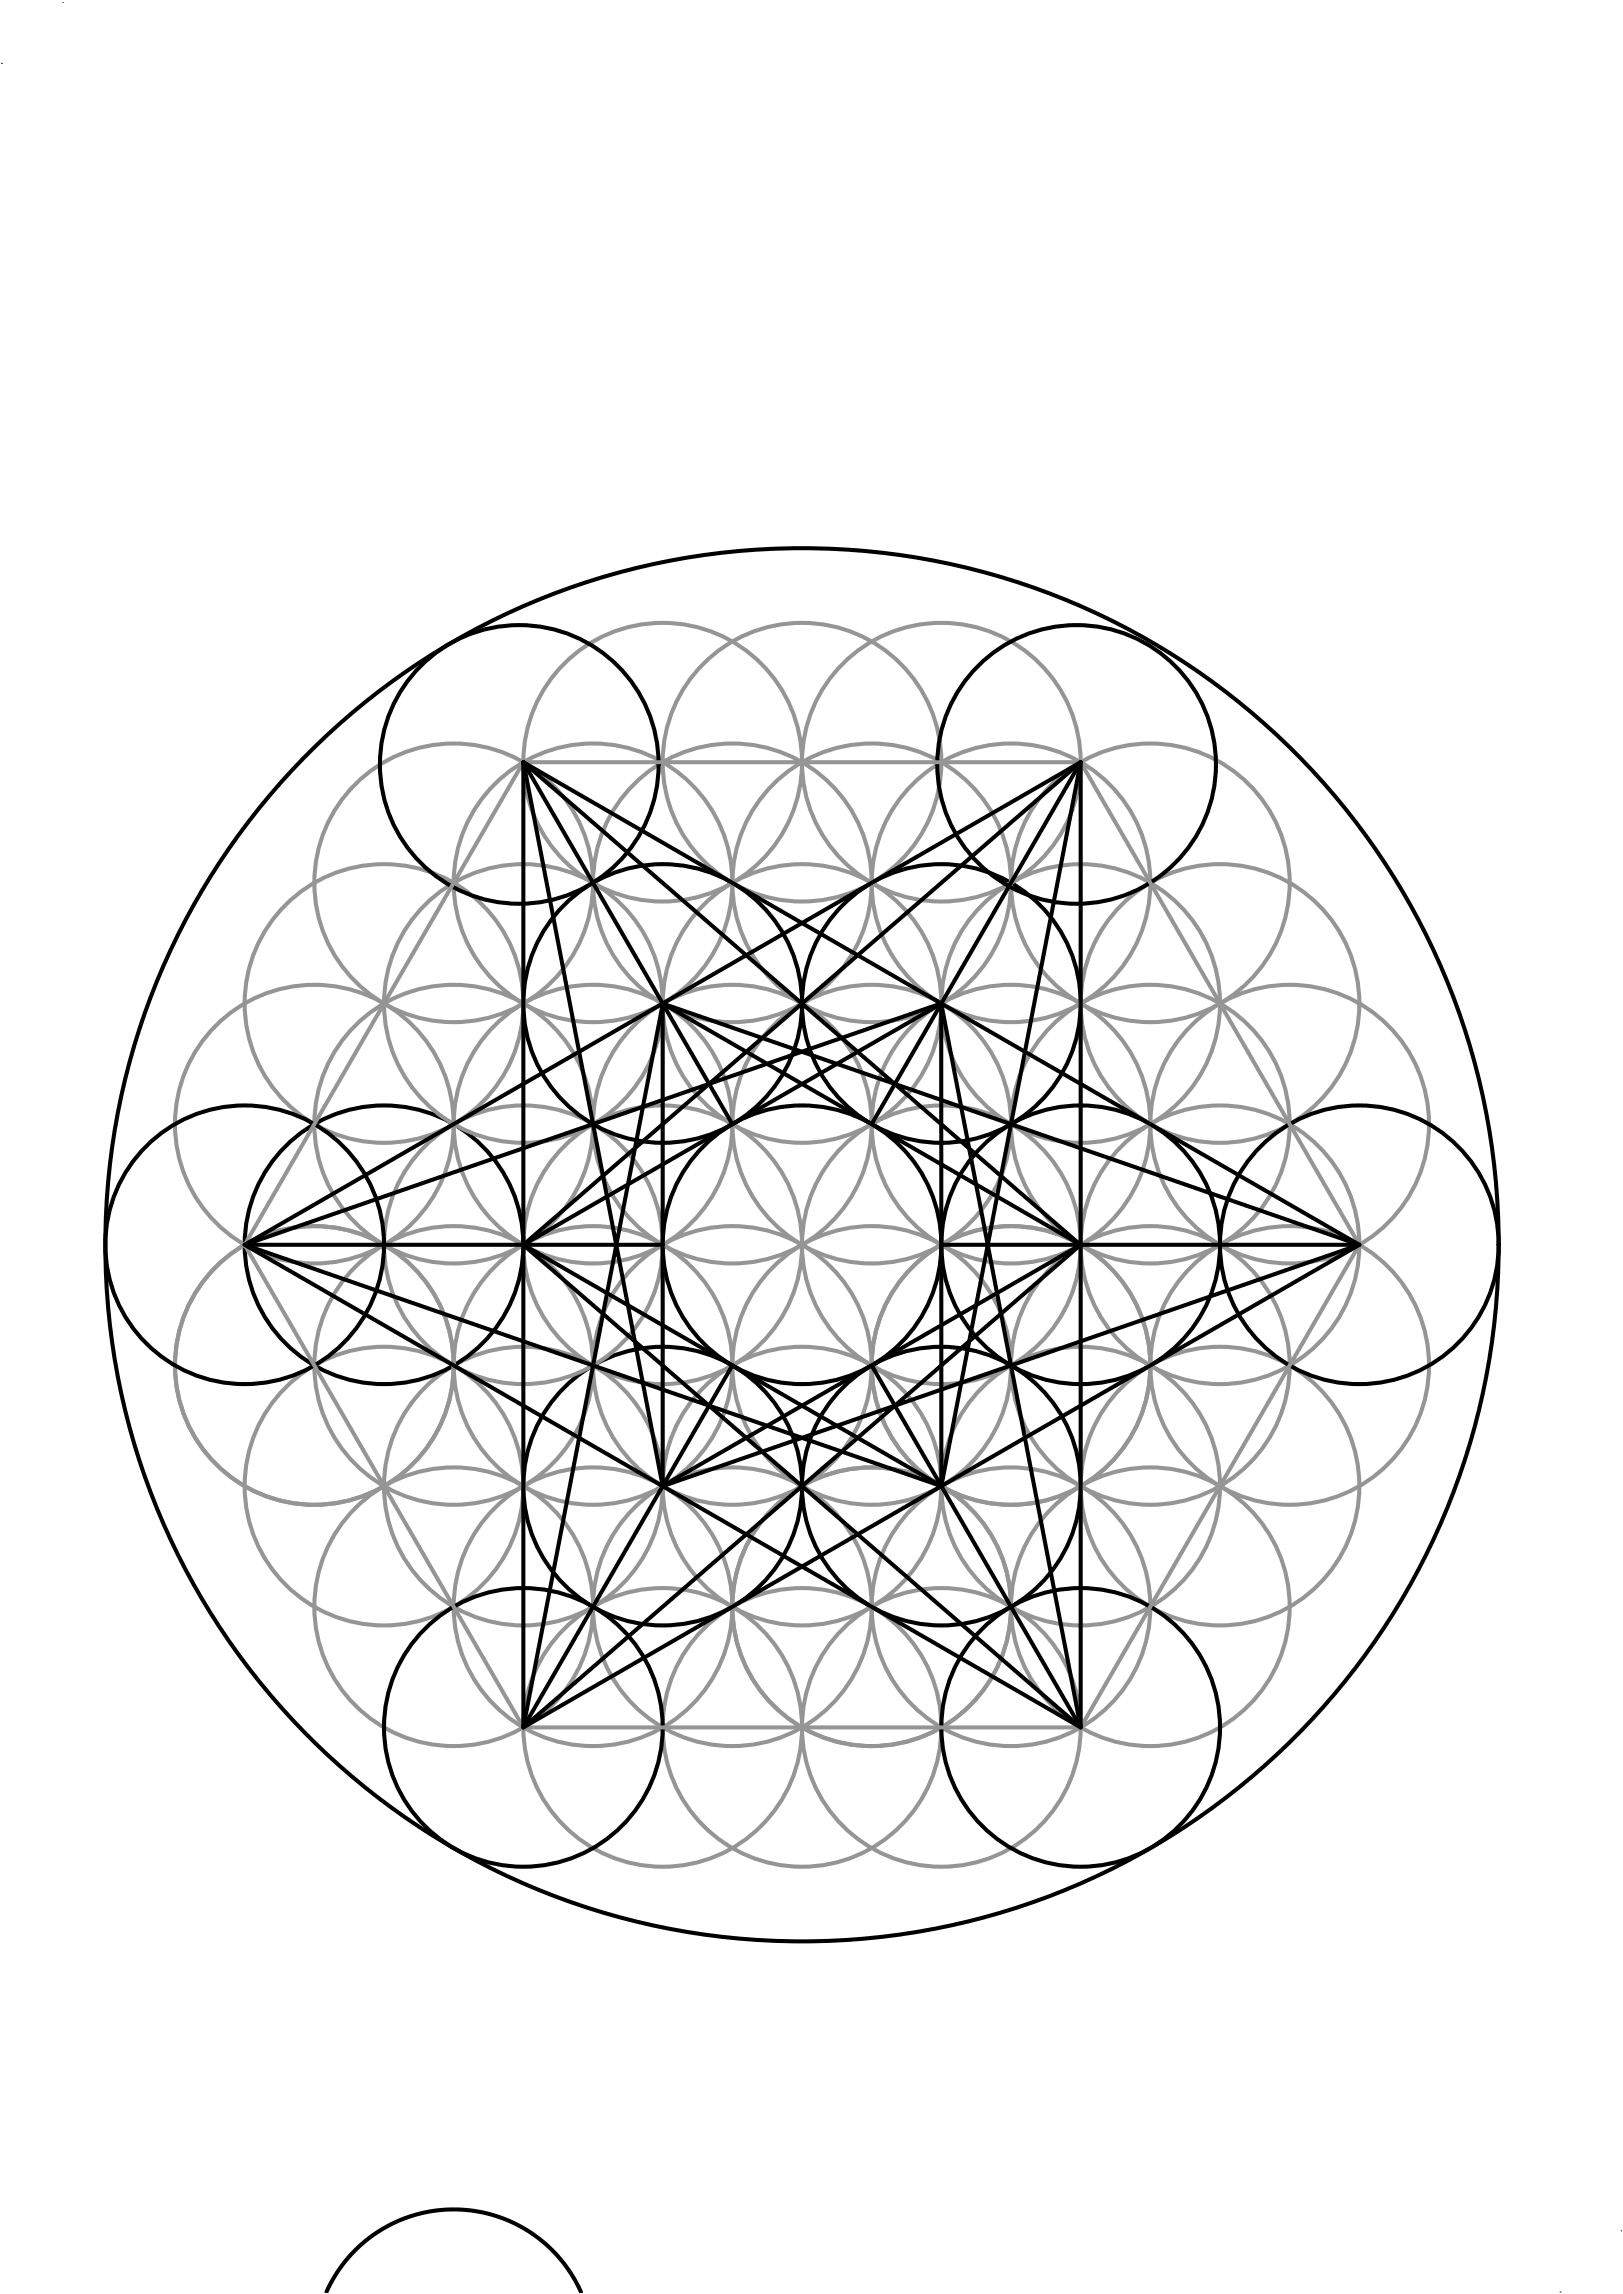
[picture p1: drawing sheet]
<svg xmlns="http://www.w3.org/2000/svg" width="841mm" height="1189mm" viewBox="0 0 841 1189" stroke-linecap="round" stroke-linejoin="round" font-family="sans-serif">
<!-- layer: 0 -->
<g fill="none" stroke="#000" stroke-width="2.1">
<path d="M271 395l433 250-433 250zM271 395l108 188M271 395l289 250-289 250 72-375 361 125-361 125zM560 395l-108 188M343 520l217 125-217 125zM488 520l-217 125 217 125v-250M127 645l433-250v500zM127 645l361-125 72 375-289-250 289-250-72 375zM127 645h216M488 645h216M379 708l-108 187M452 708l108 187"/>
<path d="M169 1188a72 72 0 0 1 66-43 72 72 0 0 1 66 43"/>
<circle cx="269" cy="396" r="72"/>
<circle cx="558" cy="396" r="72"/>
<circle cx="343" cy="520" r="72"/>
<circle cx="488" cy="520" r="72"/>
<circle cx="127" cy="645" r="72"/>
<circle cx="199" cy="645" r="72"/>
<circle cx="416" cy="645" r="361"/>
<circle cx="416" cy="645" r="72"/>
<circle cx="560" cy="645" r="72"/>
<circle cx="704" cy="645" r="72"/>
<circle cx="343" cy="770" r="72"/>
<circle cx="488" cy="770" r="72"/>
<circle cx="271" cy="895" r="72"/>
<circle cx="560" cy="895" r="72"/>
</g>
<g fill="none" stroke="#939598" stroke-width="2.1">
<path d="M271 395h289l144 250-144 250h-289l-144-250z"/>
<circle cx="343" cy="395" r="72"/>
<circle cx="416" cy="395" r="72"/>
<circle cx="488" cy="395" r="72"/>
<circle cx="235" cy="458" r="72"/>
<circle cx="307" cy="458" r="72"/>
<circle cx="379" cy="458" r="72"/>
<circle cx="452" cy="458" r="72"/>
<circle cx="524" cy="458" r="72"/>
<circle cx="596" cy="458" r="72"/>
<circle cx="199" cy="520" r="72"/>
<circle cx="271" cy="520" r="72"/>
<circle cx="416" cy="520" r="72"/>
<circle cx="560" cy="520" r="72"/>
<circle cx="632" cy="520" r="72"/>
<circle cx="163" cy="583" r="72"/>
<circle cx="235" cy="583" r="72"/>
<circle cx="307" cy="583" r="72"/>
<circle cx="379" cy="583" r="72"/>
<circle cx="452" cy="583" r="72"/>
<circle cx="524" cy="583" r="72"/>
<circle cx="596" cy="583" r="72"/>
<circle cx="668" cy="583" r="72"/>
<circle cx="271" cy="645" r="72"/>
<circle cx="343" cy="645" r="72"/>
<circle cx="488" cy="645" r="72"/>
<circle cx="632" cy="645" r="72"/>
<circle cx="163" cy="708" r="72"/>
<circle cx="235" cy="708" r="72"/>
<circle cx="307" cy="708" r="72"/>
<circle cx="379" cy="708" r="72"/>
<circle cx="452" cy="708" r="72"/>
<circle cx="524" cy="708" r="72"/>
<circle cx="596" cy="708" r="72"/>
<circle cx="668" cy="708" r="72"/>
<circle cx="199" cy="770" r="72"/>
<circle cx="271" cy="770" r="72"/>
<circle cx="416" cy="770" r="72"/>
<circle cx="560" cy="770" r="72"/>
<circle cx="632" cy="770" r="72"/>
<circle cx="235" cy="833" r="72"/>
<circle cx="307" cy="833" r="72"/>
<circle cx="379" cy="833" r="72"/>
<circle cx="452" cy="833" r="72"/>
<circle cx="524" cy="833" r="72"/>
<circle cx="596" cy="833" r="72"/>
<circle cx="343" cy="895" r="72"/>
<circle cx="416" cy="895" r="72"/>
<circle cx="488" cy="895" r="72"/>
</g>
<path d="M32 1h.1M1 33h.1M840 1156h.1M808 1188h.1" fill="none" stroke="#000" stroke-width=".52"/>
</svg>
